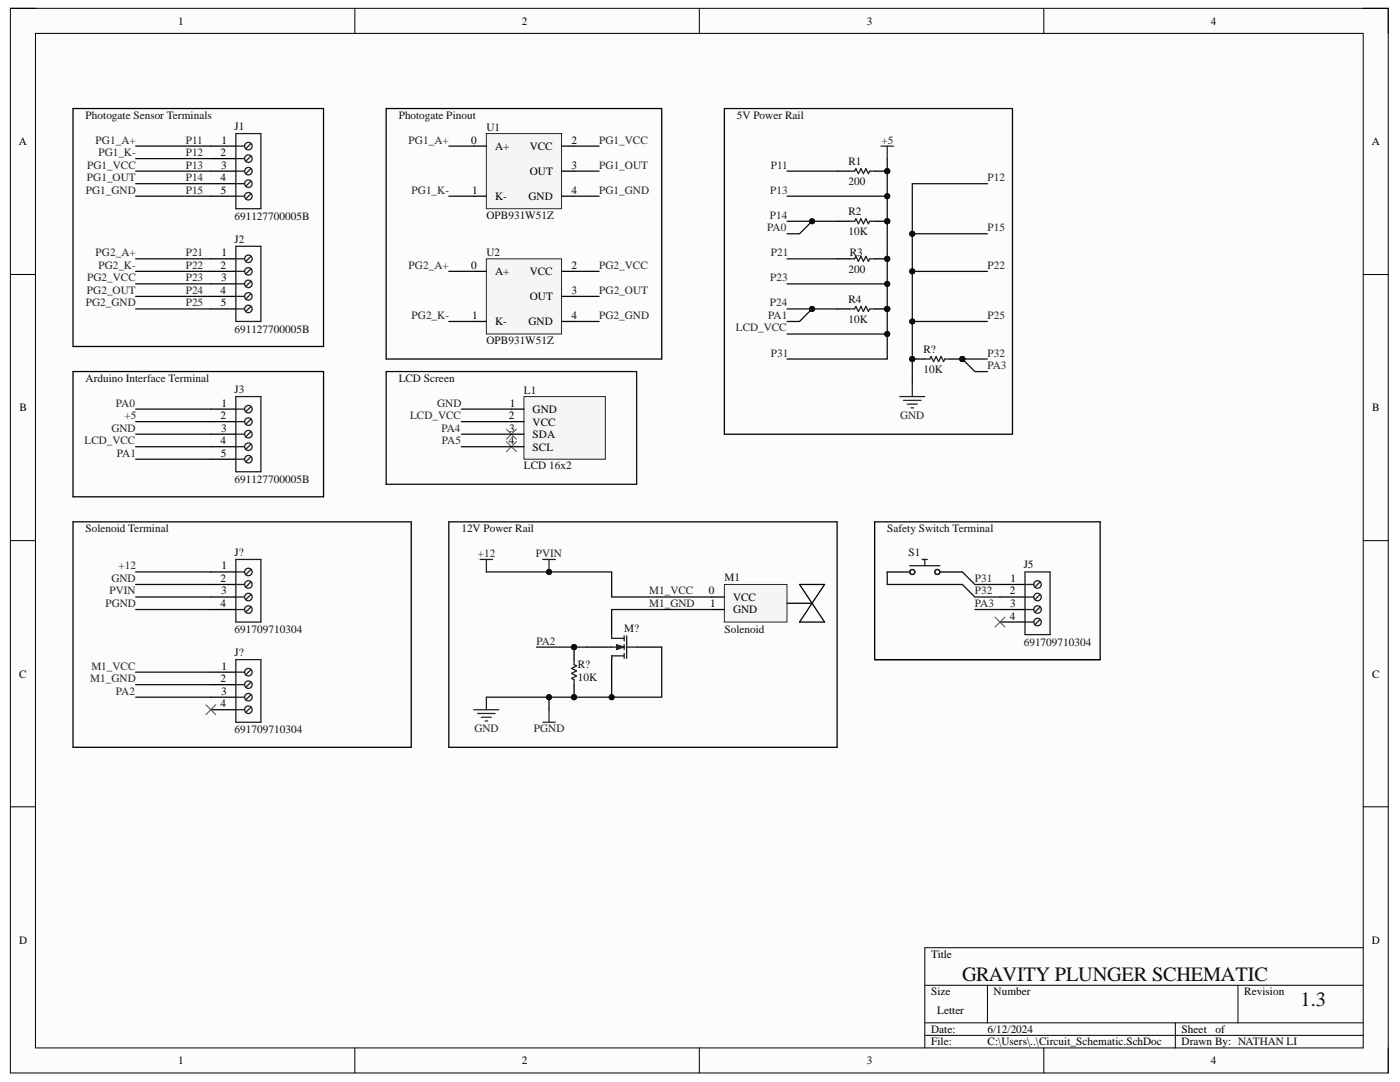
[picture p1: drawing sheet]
<svg xmlns="http://www.w3.org/2000/svg" width="279mm" height="216mm" viewBox="0 0 279 216" stroke-linecap="round" stroke-linejoin="round" font-family="sans-serif">
<defs><g id="words">
<g font-size="4.1" fill="#0e0e0e">
<text x="192" y="195.7">GRAVITY PLUNGER SCHEMATIC</text>
<text x="259.5" y="200.7">1.3</text>
</g>
<g font-size="2.2">
<text x="35.6" y="4.9">1</text>
<text x="104.1" y="4.9">2</text>
<text x="173" y="4.9">3</text>
<text x="241.6" y="4.9">4</text>
<text x="3.8" y="29">A</text>
<text x="44.2" y="28.7">1</text>
<text x="94" y="28.7">0</text>
<text x="98.8" y="29.9">A+</text>
<text x="105.7" y="29.9">VCC</text>
<text x="114.1" y="28.7">2</text>
<text x="273.8" y="29">A</text>
<text x="44" y="31.2">2</text>
<text x="44.1" y="33.7">3</text>
<text x="105.7" y="34.9">OUT</text>
<text x="114.1" y="33.7">3</text>
<text x="44" y="36.1">4</text>
<text x="44.1" y="38.6">5</text>
<text x="94.2" y="38.6">1</text>
<text x="98.8" y="39.9">K-</text>
<text x="105.5" y="39.9">GND</text>
<text x="114.1" y="38.6">4</text>
<text x="44" y="53.7">2</text>
<text x="44.2" y="51.2">1</text>
<text x="94" y="53.7">0</text>
<text x="114.1" y="53.7">2</text>
<text x="44" y="58.6">4</text>
<text x="44.1" y="56.2">3</text>
<text x="98.8" y="54.9">A+</text>
<text x="105.7" y="54.9">VCC</text>
<text x="105.7" y="59.9">OUT</text>
<text x="114.1" y="58.6">3</text>
<text x="44.1" y="61.1">5</text>
<text x="94.2" y="63.6">1</text>
<text x="98.8" y="64.9">K-</text>
<text x="105.5" y="64.9">GND</text>
<text x="114.1" y="63.6">4</text>
<text x="3.9" y="82.1">B</text>
<text x="44" y="83.6">2</text>
<text x="44.2" y="81.1">1</text>
<text x="101.5" y="83.6">2</text>
<text x="101.7" y="81.1">1</text>
<text x="106.3" y="82.4">GND</text>
<text x="273.8" y="82.1">B</text>
<text x="44" y="88.6">4</text>
<text x="44.1" y="86.1">3</text>
<text x="101.5" y="88.6">4</text>
<text x="101.6" y="86.1">3</text>
<text x="106.3" y="84.9">VCC</text>
<text x="106.3" y="87.4">SDA</text>
<text x="106.3" y="89.9">SCL</text>
<text x="44.1" y="91.1">5</text>
<text x="44.2" y="113.6">1</text>
<text x="44" y="116.1">2</text>
<text x="44.1" y="118.6">3</text>
<text x="141.5" y="118.6">0</text>
<text x="146.3" y="119.9">VCC</text>
<text x="201.5" y="118.6">2</text>
<text x="201.7" y="116.1">1</text>
<text x="44" y="121.1">4</text>
<text x="141.7" y="121.1">1</text>
<text x="146.3" y="122.4">GND</text>
<text x="201.5" y="123.6">4</text>
<text x="201.6" y="121.1">3</text>
<text x="3.8" y="135.2">C</text>
<text x="44" y="136.1">2</text>
<text x="44.2" y="133.6">1</text>
<text x="273.8" y="135.2">C</text>
<text x="44" y="141.1">4</text>
<text x="44.1" y="138.6">3</text>
<text x="3.8" y="188.3">D</text>
<text x="185.8" y="191.1">Title</text>
<text x="273.8" y="188.3">D</text>
<text x="185.8" y="198.6">Size</text>
<text x="187" y="202.3">Letter</text>
<text x="198.3" y="198.6">Number</text>
<text x="248.3" y="198.6">Revision</text>
<text x="185.8" y="206.1">Date:</text>
<text x="185.8" y="208.6">File:</text>
<text x="197.1" y="206.1">6/12/2024</text>
<text x="197.1" y="208.6">C:\Users\..\Circuit_Schematic.SchDoc</text>
<text x="235.8" y="206.1">Sheet</text>
<text x="235.8" y="208.6">Drawn By: NATHAN LI</text>
<text x="242.6" y="206.1">of</text>
<text x="35.6" y="212.4">1</text>
<text x="104.1" y="212.4">2</text>
<text x="173" y="212.4">3</text>
<text x="241.6" y="212.4">4</text>
</g>
<g font-size="2.2" fill="#0e0e0e">
<text x="17.1" y="23.7">Photogate Sensor Terminals</text>
<text x="79.6" y="23.7">Photogate Pinout</text>
<text x="147.1" y="23.7">5V Power Rail</text>
<text x="46.8" y="25.9">J1</text>
<text x="97.1" y="26.2">U1</text>
<text x="169.3" y="32.9">R1</text>
<text x="169.3" y="36.9">200</text>
<text x="46.8" y="43.9">691127700005B</text>
<text x="97.1" y="43.7">OPB931W51Z</text>
<text x="169.3" y="46.9">10K</text>
<text x="169.3" y="42.9">R2</text>
<text x="46.8" y="48.4">J2</text>
<text x="97.1" y="51.2">U2</text>
<text x="169.6" y="51.2">R3</text>
<text x="169.3" y="54.4">200</text>
<text x="169.3" y="64.4">10K</text>
<text x="169.3" y="60.4">R4</text>
<text x="46.8" y="66.4">691127700005B</text>
<text x="97.1" y="68.7">OPB931W51Z</text>
<text x="184.3" y="70.4">R?</text>
<text x="17.1" y="76.2">Arduino Interface Terminal</text>
<text x="79.6" y="76.2">LCD Screen</text>
<text x="184.3" y="74.4">10K</text>
<text x="46.8" y="78.4">J3</text>
<text x="104.6" y="78.6">L1</text>
<text x="104.6" y="93.7">LCD 16x2</text>
<text x="46.8" y="96.4">691127700005B</text>
<text x="17.1" y="106.1">Solenoid Terminal</text>
<text x="92.1" y="106.1">12V Power Rail</text>
<text x="177.1" y="106.1">Safety Switch Terminal</text>
<text x="46.8" y="110.9">J?</text>
<text x="181.3" y="110.9">S1</text>
<text x="204.3" y="113.4">J5</text>
<text x="144.6" y="115.9">M1</text>
<text x="46.8" y="126.4">691709710304</text>
<text x="46.8" y="130.9">J?</text>
<text x="124.6" y="126.1">M?</text>
<text x="144.6" y="126.4">Solenoid</text>
<text x="204.3" y="128.9">691709710304</text>
<text x="115.3" y="135.9">10K</text>
<text x="115.3" y="133.4">R?</text>
<text x="46.8" y="146.4">691709710304</text>
</g>
<g font-size="2.2" fill="#262626">
<text x="19.1" y="28.7">PG1_A+</text>
<text x="37.1" y="28.7">P11</text>
<text x="81.6" y="28.7">PG1_A+</text>
<text x="119.6" y="28.7">PG1_VCC</text>
<text x="175.9" y="28.7">+5</text>
<text x="17.4" y="33.7">PG1_VCC</text>
<text x="19.6" y="31.2">PG1_K-</text>
<text x="37.1" y="31.2">P12</text>
<text x="37.1" y="33.7">P13</text>
<text x="119.6" y="33.7">PG1_OUT</text>
<text x="153.8" y="33.7">P11</text>
<text x="17.1" y="38.6">PG1_GND</text>
<text x="17.3" y="36.1">PG1_OUT</text>
<text x="37.1" y="36.1">P14</text>
<text x="37.1" y="38.6">P15</text>
<text x="82.1" y="38.6">PG1_K-</text>
<text x="119.6" y="38.6">PG1_GND</text>
<text x="153.7" y="38.6">P13</text>
<text x="197.1" y="36.1">P12</text>
<text x="153.1" y="46.2">PA0</text>
<text x="153.6" y="43.7">P14</text>
<text x="197.1" y="46.2">P15</text>
<text x="19.1" y="51.2">PG2_A+</text>
<text x="19.6" y="53.7">PG2_K-</text>
<text x="37.1" y="51.2">P21</text>
<text x="37.1" y="53.7">P22</text>
<text x="81.6" y="53.7">PG2_A+</text>
<text x="119.6" y="53.7">PG2_VCC</text>
<text x="153.8" y="51.2">P21</text>
<text x="197.1" y="53.7">P22</text>
<text x="17.3" y="58.6">PG2_OUT</text>
<text x="17.4" y="56.2">PG2_VCC</text>
<text x="37.1" y="56.2">P23</text>
<text x="37.1" y="58.6">P24</text>
<text x="119.6" y="58.6">PG2_OUT</text>
<text x="153.7" y="56.2">P23</text>
<text x="17.1" y="61.1">PG2_GND</text>
<text x="37.1" y="61.1">P25</text>
<text x="82.1" y="63.6">PG2_K-</text>
<text x="119.6" y="63.6">PG2_GND</text>
<text x="153.3" y="63.6">PA1</text>
<text x="153.6" y="61.1">P24</text>
<text x="197.1" y="63.6">P25</text>
<text x="146.9" y="66.1">LCD_VCC</text>
<text x="153.8" y="71.2">P31</text>
<text x="197.1" y="71.2">P32</text>
<text x="197.1" y="73.7">PA3</text>
<text x="23.1" y="81.1">PA0</text>
<text x="24.8" y="83.6">+5</text>
<text x="81.8" y="83.6">LCD_VCC</text>
<text x="87.3" y="81.1">GND</text>
<text x="179.6" y="83.6">GND</text>
<text x="16.9" y="88.6">LCD_VCC</text>
<text x="22.2" y="86.1">GND</text>
<text x="88.1" y="86.1">PA4</text>
<text x="88.2" y="88.6">PA5</text>
<text x="23.3" y="91.1">PA1</text>
<text x="23.6" y="113.6">+12</text>
<text x="95.3" y="111.1">+12</text>
<text x="106.9" y="111.1">PVIN</text>
<text x="21.8" y="118.6">PVIN</text>
<text x="22.2" y="116.1">GND</text>
<text x="129.6" y="118.6">M1_VCC</text>
<text x="194.6" y="116.1">P31</text>
<text x="194.6" y="118.6">P32</text>
<text x="21" y="121.1">PGND</text>
<text x="129.6" y="121.1">M1_GND</text>
<text x="194.6" y="121.1">PA3</text>
<text x="107.1" y="128.6">PA2</text>
<text x="18" y="136.1">M1_GND</text>
<text x="18.2" y="133.6">M1_VCC</text>
<text x="23.1" y="138.6">PA2</text>
<text x="94.7" y="146.1">GND</text>
<text x="106.6" y="146.1">PGND</text>
</g>
</g></defs>
<path d="M2.1 1.7h275v212.4h-275z" fill-rule="evenodd" fill="#fcfcfc"/>
<path d="M2.1 1.7h275v212.4h-275z" fill="none" stroke="#000" stroke-width=".2"/>
<path d="M7.1 6.7h265v202.4h-265z" fill-rule="evenodd" fill="#fcfcfc"/>
<g fill="none" stroke="#000" stroke-width=".2">
<path d="M2.1 1.7h5M7.1 6.7h265v202.4h-265zM70.8 1.7v5M139.6 1.7v5M208.3 1.7v5M272.1 1.7h5v5M2.1 54.8h5M272.1 54.8h5M2.1 107.9h5M272.1 107.9h5M2.1 161h5M272.1 161h5"/>
<path d="M184.6 196.6h87.5M197.1 196.6v7.5M247.1 196.6v7.5M272.1 189.1h-87.5v20M70.8 209.1v5M139.6 209.1v5M184.6 204.1h87.5M184.6 206.6h87.5M208.3 209.1v5M234.6 204.1v5M277.1 209.1v5"/>
</g>
<path d="M97.1 51.6h15v15h-15z" fill-rule="evenodd" fill="#f5f5f5"/>
<path d="M97.1 51.6h15v15h-15z" fill="none" stroke="#262626" stroke-width=".2"/>
<path d="M94.6 54.1h2.5M112.1 54.1h2.5M112.1 59.1h2.5M94.6 64.1h2.5M112.1 64.1h2.5" fill="none" stroke="#000" stroke-width=".25"/>
<path d="M144.6 116.6h12.5v7.5h-12.5z" fill-rule="evenodd" fill="#f5f5f5"/>
<path d="M144.6 116.6h12.5v7.5h-12.5z" fill="none" stroke="#262626" stroke-width=".2"/>
<path d="M42.1 51.6h5M42.1 54.1h5M42.1 56.6h5M42.1 59.1h5M42.1 61.6h5M142.1 119.1h2.5M159.6 116.6h5l-5 7.5h5zM142.1 121.6h2.5M157.1 120.4h5" fill="none" stroke="#000" stroke-width=".25"/>
<g fill="none" stroke="#1c1c1c" stroke-width=".25">
<path d="M47.1 51.6h1.7M47.1 54.1h1.7M47.1 56.6h1.7M47.1 59.1h1.7M47.1 49.1h5v15h-5zM50.1 51.1l-1.1 1.1M50.1 53.6l-1.1 1.1M50.1 56.1l-1.1 1.1M50.1 58.6l-1.1 1.1M47.1 61.6h1.7M50.1 61.1l-1.1 1.1"/>
<circle cx="49.6" cy="51.6" r=".75"/>
<circle cx="49.6" cy="56.6" r=".75"/>
<circle cx="49.6" cy="59.1" r=".75"/>
<circle cx="49.6" cy="54.1" r=".75"/>
<circle cx="49.6" cy="61.6" r=".75"/>
</g>
<path d="M175.8 29.2h2.5M177.1 29.2v2.5" fill="none" stroke="#262626" stroke-width=".25"/>
<path d="M97.1 26.7h15v15h-15z" fill-rule="evenodd" fill="#f5f5f5"/>
<path d="M97.1 26.7h15v15h-15z" fill="none" stroke="#262626" stroke-width=".2"/>
<path d="M42.1 29.2h5M42.1 39.2h5M42.1 34.2h5M42.1 31.7h5M42.1 36.7h5M94.6 29.2h2.5M94.6 39.2h2.5M112.1 29.2h2.5M112.1 39.2h2.5M112.1 34.2h2.5" fill="none" stroke="#000" stroke-width=".25"/>
<g fill="none" stroke="#1c1c1c" stroke-width=".25">
<path d="M47.1 29.2h1.7M47.1 31.7h1.7M47.1 34.2h1.7M47.1 36.7h1.7M47.1 26.7h5v14.9h-5zM47.1 39.2h1.7M50.1 28.6l-1.1 1.1M50.1 31.1l-1.1 1.1M50.1 33.6l-1.1 1.1M50.1 36.1l-1.1 1.1M50.1 38.6l-1.1 1.1"/>
<circle cx="49.6" cy="34.2" r=".75"/>
<circle cx="49.6" cy="29.2" r=".75"/>
<circle cx="49.6" cy="39.1" r=".75"/>
<circle cx="49.6" cy="36.7" r=".75"/>
<circle cx="49.6" cy="31.7" r=".75"/>
</g>
<circle cx="177.1" cy="34.2" r=".5" fill="#0e0e0e"/>
<circle cx="177.1" cy="34.2" r=".5" fill="none" stroke="#0e0e0e" stroke-width=".2"/>
<path d="M174.6 34.2h2.5" fill="none" stroke="#000" stroke-width=".25"/>
<circle cx="177.1" cy="34.2" r=".5" fill="#0e0e0e"/>
<circle cx="177.1" cy="34.2" r=".5" fill="none" stroke="#0e0e0e" stroke-width=".2"/>
<path d="M167.1 34.2h2.5" fill="none" stroke="#000" stroke-width=".25"/>
<path d="M169.6 34.2h1l.2-.5 .5 1 .5-1 .5 1 .5-1 .5 1 .3-.5h1" fill="none" stroke="#1c1c1c" stroke-width=".25"/>
<circle cx="177.1" cy="44.2" r=".5" fill="#0e0e0e"/>
<circle cx="177.1" cy="44.2" r=".5" fill="none" stroke="#0e0e0e" stroke-width=".2"/>
<path d="M174.6 44.2h2.5" fill="none" stroke="#000" stroke-width=".25"/>
<circle cx="177.1" cy="44.2" r=".5" fill="#0e0e0e"/>
<circle cx="177.1" cy="44.2" r=".5" fill="none" stroke="#0e0e0e" stroke-width=".2"/>
<path d="M167.1 44.2h2.5" fill="none" stroke="#000" stroke-width=".25"/>
<path d="M169.6 44.2h1l.2-.6 .5 1 .5-1 .5 1 .5-1 .5 1 .3-.4h1" fill="none" stroke="#1c1c1c" stroke-width=".25"/>
<path d="M179.6 79.1h5M180.3 79.9h3.5M182.1 76.6v2.5M181.1 80.6h2M181.8 81.4h.5" fill="none" stroke="#262626" stroke-width=".25"/>
<circle cx="177.1" cy="51.6" r=".5" fill="#0e0e0e"/>
<circle cx="177.1" cy="51.6" r=".5" fill="none" stroke="#0e0e0e" stroke-width=".2"/>
<path d="M174.6 51.6h2.5" fill="none" stroke="#000" stroke-width=".25"/>
<circle cx="177.1" cy="51.6" r=".5" fill="#0e0e0e"/>
<circle cx="177.1" cy="51.6" r=".5" fill="none" stroke="#0e0e0e" stroke-width=".2"/>
<path d="M167.1 51.6h2.5" fill="none" stroke="#000" stroke-width=".25"/>
<path d="M169.6 51.6h1l.2-.5 .5 1 .5-1 .5 1 .5-1 .5 1 .3-.5h1" fill="none" stroke="#1c1c1c" stroke-width=".25"/>
<circle cx="177.1" cy="61.6" r=".5" fill="#0e0e0e"/>
<circle cx="177.1" cy="61.6" r=".5" fill="none" stroke="#0e0e0e" stroke-width=".2"/>
<path d="M174.6 61.6h2.5" fill="none" stroke="#000" stroke-width=".25"/>
<circle cx="177.1" cy="61.6" r=".5" fill="#0e0e0e"/>
<circle cx="177.1" cy="61.6" r=".5" fill="none" stroke="#0e0e0e" stroke-width=".2"/>
<g fill="none" stroke="#000" stroke-width=".25">
<path d="M14.6 21.7h50v47.4h-50zM77.1 21.7h55v49.9h-55zM144.6 21.7v64.9M202.1 21.7v64.9h-57.5M14.6 74.1h50v25h-50zM167.1 61.6h2.5M42.1 81.6h5M42.1 84.1h5M42.1 86.6h5M42.1 89.1h5M42.1 91.6h5M14.6 104.1h67.5v45h-67.5z"/>
<path d="M174.6 104.1h45v27.5h-45zM177.1 114.1h4.5M187.6 114.1h4.5M199.6 116.6h5M199.6 119.1h5M199.6 121.6h5M199.6 124.1h5"/>
</g>
<g fill="none" stroke="#1c1c1c" stroke-width=".25">
<path d="M47.1 79.1h5v15h-5zM169.6 61.6h1l.2-.5 .5 1 .5-1 .5 1 .5-1 .5 1 .3-.5h1M47.1 86.6h1.7M47.1 89.1h1.7M47.1 91.6h1.7M47.1 81.6h1.7M47.1 84.1h1.7M50.1 81.1l-1.1 1.1M50.1 83.6l-1.1 1.1M50.1 86.1l-1.1 1.1M50.1 88.6l-1.1 1.1M50.1 91.1l-1.1 1.1"/>
<path d="M181.6 112.9h6M184.1 111.6h1M184.6 111.6v1.3M204.6 116.6h1.7M204.6 119.1h1.7M204.6 114.1h5v12.5h-5zM207.6 116.1l-1.1 1.1M207.6 118.6l-1.1 1.1M204.6 121.6h1.7M204.6 124.1h1.7M207.6 121.1l-1.1 1.1M207.6 123.6l-1.1 1.1"/>
<circle cx="49.6" cy="91.6" r=".75"/>
<circle cx="49.6" cy="84.1" r=".75"/>
<circle cx="49.6" cy="89.1" r=".75"/>
<circle cx="49.6" cy="81.6" r=".75"/>
<circle cx="49.6" cy="86.6" r=".75"/>
<circle cx="182.1" cy="114.1" r=".5"/>
<circle cx="187.1" cy="114.1" r=".5"/>
<circle cx="207.1" cy="119.1" r=".75"/>
<circle cx="207.1" cy="116.6" r=".75"/>
<circle cx="207.1" cy="124.1" r=".75"/>
<circle cx="207.1" cy="121.6" r=".75"/>
</g>
<path d="M104.6 79.1h16.2v12.5h-16.2z" fill-rule="evenodd" fill="#f5f5f5"/>
<path d="M104.6 79.1h16.2v12.5h-16.2z" fill="none" stroke="#262626" stroke-width=".2"/>
<g fill="none" stroke="#000" stroke-width=".25">
<path d="M102.1 81.6h2.5M102.1 84.1h2.5M102.1 86.6h2.5M102.1 89.1h2.5M42.1 114.1h5M42.1 116.6h5M42.1 119.1h5M89.6 104.1h77.5v45h-77.5zM42.1 121.6h5M42.1 134.1h5M42.1 136.6h5M42.1 139.1h5"/>
<path d="M122.1 121.6v5M122.1 131.6v5M127.1 129.1h5M42.1 141.6h5"/>
</g>
<path d="M101.1 85.6l2 2M101.1 88.1l2 2M103.1 85.6l-2 2M103.1 88.1l-2 2M41.1 140.6l2 2M43.1 140.6l-2 2" fill="none" stroke="#4c4c4c" stroke-width=".2"/>
<path d="M95.8 111.6h2.5M97.1 111.6v2.5M97.1 139.1v2.5M94.6 141.6h5M95.3 142.4h3.5M96.1 143.1h2M96.8 143.9h.5M108.3 144.1h2.5M109.6 141.6v2.5" fill="none" stroke="#262626" stroke-width=".25"/>
<g fill="none" stroke="#1c1c1c" stroke-width=".25">
<path d="M47.1 114.1h1.7M47.1 116.6h1.7M47.1 119.1h1.7M47.1 111.6h5v12.5h-5zM50.1 113.6l-1.1 1.1M50.1 116.1l-1.1 1.1M50.1 118.6l-1.1 1.1M47.1 131.6h5v12.5h-5zM47.1 121.6h1.7M47.1 134.1h1.7M47.1 136.6h1.7M47.1 139.1h1.7"/>
<path d="M50.1 121.1l-1.1 1.1M50.1 133.6l-1.1 1.1M50.1 136.1l-1.1 1.1M50.1 138.6l-1.1 1M122.1 130.9h2.5M122.1 129.1h2.5M122.1 127.4h2.5M124.6 126.9v1M124.6 128.6v1M124.6 130.4v1M125.1 129.1h2M125.1 126.9v4.5"/>
<path d="M47.1 141.6h1.7M50.1 141.1l-1.1 1"/>
<circle cx="49.6" cy="114.1" r=".75"/>
<circle cx="49.6" cy="119.1" r=".75"/>
<circle cx="49.6" cy="116.6" r=".75"/>
<circle cx="49.6" cy="136.6" r=".75"/>
<circle cx="49.6" cy="134.1" r=".75"/>
<circle cx="49.6" cy="121.6" r=".75"/>
<circle cx="49.6" cy="139.1" r=".75"/>
<circle cx="49.6" cy="141.6" r=".75"/>
</g>
<path d="M123.1 128.6l1.5 .5-1.5 .5z" fill="#1c1c1c"/>
<path d="M123.1 128.6l1.5 .5-1.5 .5z" fill="none" stroke="#1c1c1c" stroke-width=".2"/>
<path d="M122.1 126.6v.8M122.1 130.9v.7" fill="none" stroke="#1c1c1c" stroke-width=".25"/>
<path d="M117.1 129.1h5" fill="none" stroke="#000" stroke-width=".25"/>
<path d="M108.3 111.6h2.5M109.6 111.6v2.5" fill="none" stroke="#262626" stroke-width=".25"/>
<circle cx="109.6" cy="114.1" r=".5" fill="#0e0e0e"/>
<circle cx="109.6" cy="114.1" r=".5" fill="none" stroke="#0e0e0e" stroke-width=".2"/>
<circle cx="114.6" cy="129.1" r=".5" fill="#0e0e0e"/>
<circle cx="114.6" cy="129.1" r=".5" fill="none" stroke="#0e0e0e" stroke-width=".2"/>
<circle cx="114.6" cy="139.1" r=".5" fill="#0e0e0e"/>
<circle cx="114.6" cy="139.1" r=".5" fill="none" stroke="#0e0e0e" stroke-width=".2"/>
<path d="M114.6 129.1v2.5" fill="none" stroke="#000" stroke-width=".25"/>
<circle cx="114.6" cy="129.1" r=".5" fill="#0e0e0e"/>
<circle cx="114.6" cy="129.1" r=".5" fill="none" stroke="#0e0e0e" stroke-width=".2"/>
<path d="M114.6 136.6v2.5" fill="none" stroke="#000" stroke-width=".25"/>
<circle cx="114.6" cy="139.1" r=".5" fill="#0e0e0e"/>
<circle cx="114.6" cy="139.1" r=".5" fill="none" stroke="#0e0e0e" stroke-width=".2"/>
<path d="M114.6 131.6v1l.5 .3-1 .5 1 .5-1 .5 1 .5-1 .5 .5 .2v1" fill="none" stroke="#1c1c1c" stroke-width=".25"/>
<path d="M198.6 123.1l2 2M200.6 123.1l-2 2" fill="none" stroke="#4c4c4c" stroke-width=".2"/>
<circle cx="192.1" cy="71.6" r=".5" fill="#0e0e0e"/>
<circle cx="192.1" cy="71.6" r=".5" fill="none" stroke="#0e0e0e" stroke-width=".2"/>
<circle cx="182.1" cy="71.6" r=".5" fill="#0e0e0e"/>
<circle cx="182.1" cy="71.6" r=".5" fill="none" stroke="#0e0e0e" stroke-width=".2"/>
<path d="M189.6 71.6h2.5" fill="none" stroke="#000" stroke-width=".25"/>
<circle cx="192.1" cy="71.6" r=".5" fill="#0e0e0e"/>
<circle cx="192.1" cy="71.6" r=".5" fill="none" stroke="#0e0e0e" stroke-width=".2"/>
<path d="M182.1 71.6h2.5" fill="none" stroke="#000" stroke-width=".25"/>
<circle cx="182.1" cy="71.6" r=".5" fill="#0e0e0e"/>
<circle cx="182.1" cy="71.6" r=".5" fill="none" stroke="#0e0e0e" stroke-width=".2"/>
<path d="M184.6 71.6h1l.2-.5 .5 1 .5-1 .5 1 .5-1 .5 1 .3-.5h1" fill="none" stroke="#1c1c1c" stroke-width=".25"/>
<g fill="none" stroke="#0e0e0e" stroke-width=".25">
<path d="M27.1 29.2h15M27.1 39.2h15M27.1 34.2h15M27.1 31.7h15M27.1 36.7h15M89.6 29.2h5M89.6 39.2h5M114.6 29.2h5M114.6 39.2h5M114.6 34.2h5M157.1 34.2h10M27.1 54.1h15"/>
<path d="M27.1 59.1h15M27.1 51.6h15M27.1 56.6h15M89.6 54.1h5M114.6 54.1h5M114.6 59.1h5M157.1 51.6h10M27.1 61.6h15M89.6 64.1h5M114.6 64.1h5M157.1 61.6h10"/>
</g>
<circle cx="162.1" cy="61.6" r=".5" fill="#0e0e0e"/>
<circle cx="162.1" cy="61.6" r=".5" fill="none" stroke="#0e0e0e" stroke-width=".2"/>
<path d="M182.1 54.2h15" fill="none" stroke="#0e0e0e" stroke-width=".25"/>
<circle cx="182.1" cy="54.1" r=".5" fill="#0e0e0e"/>
<circle cx="182.1" cy="54.1" r=".5" fill="none" stroke="#0e0e0e" stroke-width=".2"/>
<path d="M157.1 39.2h20" fill="none" stroke="#0e0e0e" stroke-width=".25"/>
<circle cx="177.1" cy="39.2" r=".5" fill="#0e0e0e"/>
<circle cx="177.1" cy="39.2" r=".5" fill="none" stroke="#0e0e0e" stroke-width=".2"/>
<path d="M157.1 56.6h20" fill="none" stroke="#0e0e0e" stroke-width=".25"/>
<circle cx="177.1" cy="56.6" r=".5" fill="#0e0e0e"/>
<circle cx="177.1" cy="56.6" r=".5" fill="none" stroke="#0e0e0e" stroke-width=".2"/>
<path d="M182.1 46.6h15" fill="none" stroke="#0e0e0e" stroke-width=".25"/>
<circle cx="182.1" cy="46.7" r=".5" fill="#0e0e0e"/>
<circle cx="182.1" cy="46.7" r=".5" fill="none" stroke="#0e0e0e" stroke-width=".2"/>
<path d="M182.1 64.1h15" fill="none" stroke="#0e0e0e" stroke-width=".25"/>
<circle cx="182.1" cy="64.1" r=".5" fill="#0e0e0e"/>
<circle cx="182.1" cy="64.1" r=".5" fill="none" stroke="#0e0e0e" stroke-width=".2"/>
<g fill="none" stroke="#0e0e0e" stroke-width=".25">
<path d="M177.1 61.6v5h-20M27.1 81.6h15M27.1 84.1h15M27.1 86.6h15M27.1 91.6h15M92.1 81.6h10M92.1 84.1h10M27.1 114.1h15M27.1 116.6h15M27.1 119.1h15M177.1 114.1v2.5h15l2.5 2.5h5M192.1 114.1l2.5 2.5h5"/>
<path d="M27.1 121.6h15"/>
</g>
<circle cx="177.1" cy="66.6" r=".5" fill="#0e0e0e"/>
<circle cx="177.1" cy="66.6" r=".5" fill="none" stroke="#0e0e0e" stroke-width=".2"/>
<circle cx="177.1" cy="61.6" r=".5" fill="#0e0e0e"/>
<circle cx="177.1" cy="61.6" r=".5" fill="none" stroke="#0e0e0e" stroke-width=".2"/>
<path d="M144.6 21.7h57.5M157.1 44.2h10" fill="none" stroke="#0e0e0e" stroke-width=".25"/>
<circle cx="162.1" cy="44.1" r=".5" fill="#0e0e0e"/>
<circle cx="162.1" cy="44.1" r=".5" fill="none" stroke="#0e0e0e" stroke-width=".2"/>
<path d="M77.1 74.1h50v22.5h-50zM162.1 61.6l-2.5 2.5h-2.5M27.1 89.1h15M92.1 86.6h10M92.1 89.1h10" fill="none" stroke="#0e0e0e" stroke-width=".25"/>
<circle cx="162.1" cy="61.6" r=".5" fill="#0e0e0e"/>
<circle cx="162.1" cy="61.6" r=".5" fill="none" stroke="#0e0e0e" stroke-width=".2"/>
<path d="M162.1 44.2l-2.5 2.4h-2.5" fill="none" stroke="#0e0e0e" stroke-width=".25"/>
<circle cx="162.1" cy="44.1" r=".5" fill="#0e0e0e"/>
<circle cx="162.1" cy="44.1" r=".5" fill="none" stroke="#0e0e0e" stroke-width=".2"/>
<path d="M177.1 44.2v17.4" fill="none" stroke="#0e0e0e" stroke-width=".25"/>
<circle cx="177.1" cy="44.2" r=".5" fill="#0e0e0e"/>
<circle cx="177.1" cy="44.2" r=".5" fill="none" stroke="#0e0e0e" stroke-width=".2"/>
<circle cx="177.1" cy="51.6" r=".5" fill="#0e0e0e"/>
<circle cx="177.1" cy="51.6" r=".5" fill="none" stroke="#0e0e0e" stroke-width=".2"/>
<circle cx="177.1" cy="56.6" r=".5" fill="#0e0e0e"/>
<circle cx="177.1" cy="56.6" r=".5" fill="none" stroke="#0e0e0e" stroke-width=".2"/>
<circle cx="177.1" cy="61.6" r=".5" fill="#0e0e0e"/>
<circle cx="177.1" cy="61.6" r=".5" fill="none" stroke="#0e0e0e" stroke-width=".2"/>
<path d="M177.1 31.7v12.5" fill="none" stroke="#0e0e0e" stroke-width=".25"/>
<circle cx="177.1" cy="34.2" r=".5" fill="#0e0e0e"/>
<circle cx="177.1" cy="34.2" r=".5" fill="none" stroke="#0e0e0e" stroke-width=".2"/>
<circle cx="177.1" cy="39.2" r=".5" fill="#0e0e0e"/>
<circle cx="177.1" cy="39.2" r=".5" fill="none" stroke="#0e0e0e" stroke-width=".2"/>
<circle cx="177.1" cy="44.2" r=".5" fill="#0e0e0e"/>
<circle cx="177.1" cy="44.2" r=".5" fill="none" stroke="#0e0e0e" stroke-width=".2"/>
<path d="M107.1 129.1h10" fill="none" stroke="#0e0e0e" stroke-width=".25"/>
<circle cx="114.6" cy="129.1" r=".5" fill="#0e0e0e"/>
<circle cx="114.6" cy="129.1" r=".5" fill="none" stroke="#0e0e0e" stroke-width=".2"/>
<path d="M27.1 134.1h15M27.1 139.1h15M27.1 136.6h15M109.6 139.1v2.5" fill="none" stroke="#0e0e0e" stroke-width=".25"/>
<circle cx="109.6" cy="139.1" r=".5" fill="#0e0e0e"/>
<circle cx="109.6" cy="139.1" r=".5" fill="none" stroke="#0e0e0e" stroke-width=".2"/>
<path d="M97.1 114.1h25v5h20M122.1 121.6h20" fill="none" stroke="#0e0e0e" stroke-width=".25"/>
<circle cx="109.6" cy="114.1" r=".5" fill="#0e0e0e"/>
<circle cx="109.6" cy="114.1" r=".5" fill="none" stroke="#0e0e0e" stroke-width=".2"/>
<path d="M132.1 129.1v10h-35" fill="none" stroke="#0e0e0e" stroke-width=".25"/>
<circle cx="109.6" cy="139.1" r=".5" fill="#0e0e0e"/>
<circle cx="109.6" cy="139.1" r=".5" fill="none" stroke="#0e0e0e" stroke-width=".2"/>
<circle cx="114.6" cy="139.1" r=".5" fill="#0e0e0e"/>
<circle cx="114.6" cy="139.1" r=".5" fill="none" stroke="#0e0e0e" stroke-width=".2"/>
<circle cx="122.1" cy="139.1" r=".5" fill="#0e0e0e"/>
<circle cx="122.1" cy="139.1" r=".5" fill="none" stroke="#0e0e0e" stroke-width=".2"/>
<path d="M122.1 136.6v2.5" fill="none" stroke="#0e0e0e" stroke-width=".25"/>
<circle cx="122.1" cy="139.1" r=".5" fill="#0e0e0e"/>
<circle cx="122.1" cy="139.1" r=".5" fill="none" stroke="#0e0e0e" stroke-width=".2"/>
<path d="M177.1 66.6v5h-20" fill="none" stroke="#0e0e0e" stroke-width=".25"/>
<circle cx="177.1" cy="66.6" r=".5" fill="#0e0e0e"/>
<circle cx="177.1" cy="66.6" r=".5" fill="none" stroke="#0e0e0e" stroke-width=".2"/>
<path d="M192.1 71.6h5" fill="none" stroke="#0e0e0e" stroke-width=".25"/>
<circle cx="192.1" cy="71.6" r=".5" fill="#0e0e0e"/>
<circle cx="192.1" cy="71.6" r=".5" fill="none" stroke="#0e0e0e" stroke-width=".2"/>
<path d="M192.1 71.6l2.5 2.5h2.5" fill="none" stroke="#0e0e0e" stroke-width=".25"/>
<circle cx="192.1" cy="71.6" r=".5" fill="#0e0e0e"/>
<circle cx="192.1" cy="71.6" r=".5" fill="none" stroke="#0e0e0e" stroke-width=".2"/>
<path d="M197.1 36.7h-15v39.9" fill="none" stroke="#0e0e0e" stroke-width=".25"/>
<circle cx="182.1" cy="71.6" r=".5" fill="#0e0e0e"/>
<circle cx="182.1" cy="71.6" r=".5" fill="none" stroke="#0e0e0e" stroke-width=".2"/>
<circle cx="182.1" cy="64.1" r=".5" fill="#0e0e0e"/>
<circle cx="182.1" cy="64.1" r=".5" fill="none" stroke="#0e0e0e" stroke-width=".2"/>
<circle cx="182.1" cy="54.1" r=".5" fill="#0e0e0e"/>
<circle cx="182.1" cy="54.1" r=".5" fill="none" stroke="#0e0e0e" stroke-width=".2"/>
<circle cx="182.1" cy="46.7" r=".5" fill="#0e0e0e"/>
<circle cx="182.1" cy="46.7" r=".5" fill="none" stroke="#0e0e0e" stroke-width=".2"/>
<path d="M194.6 121.6h5" fill="none" stroke="#0e0e0e" stroke-width=".25"/>
<use href="#words"/>
</svg>
